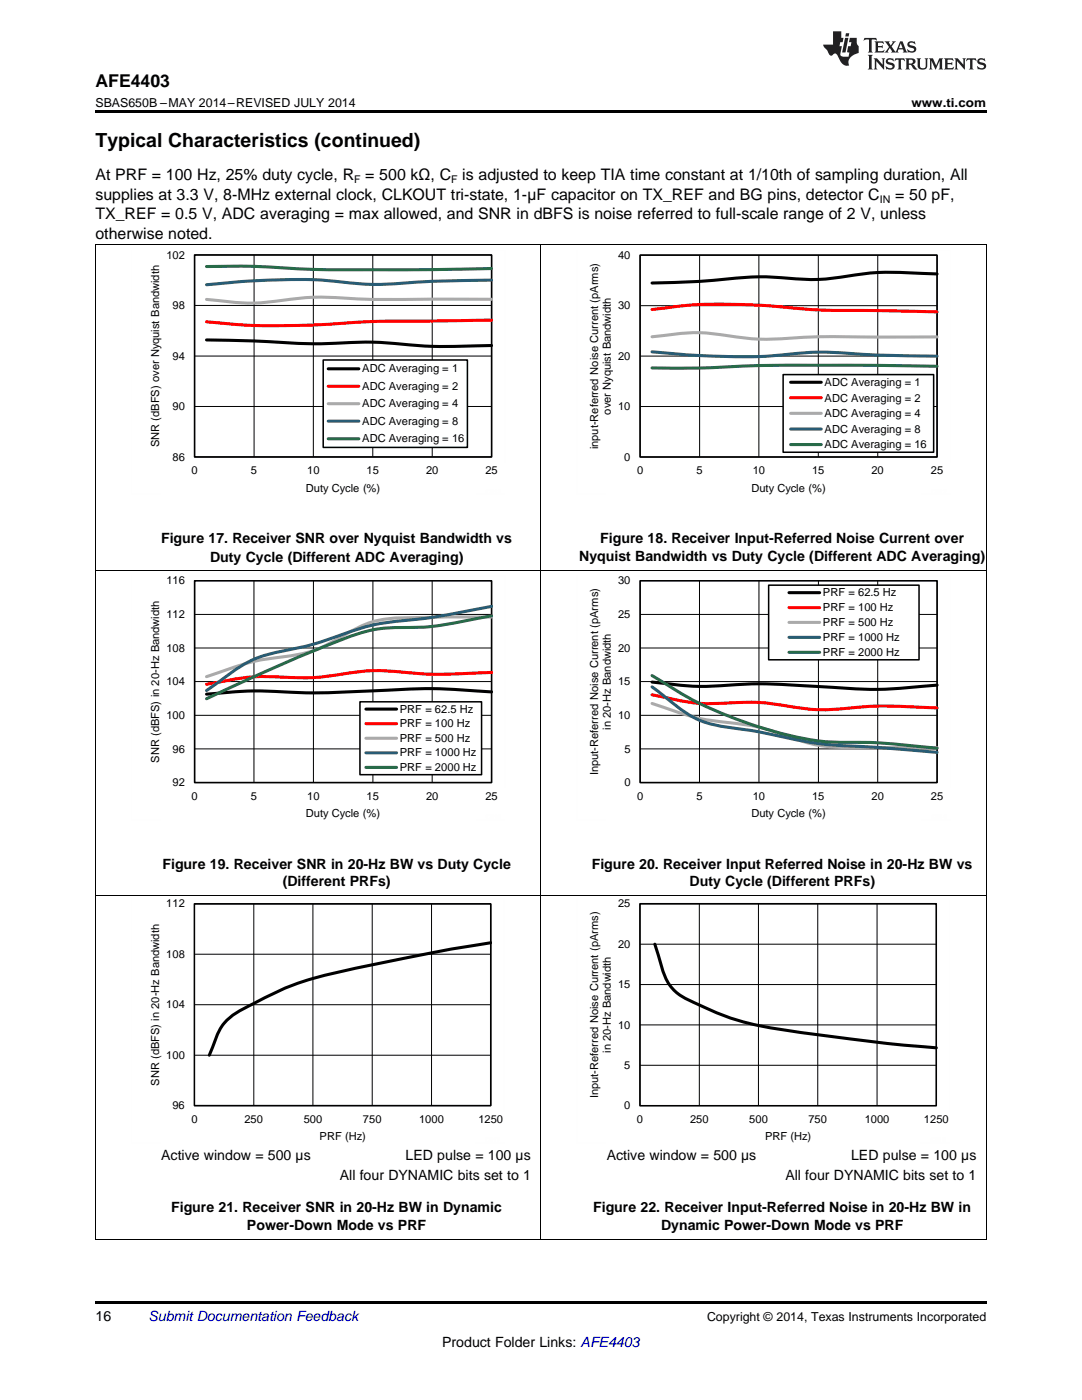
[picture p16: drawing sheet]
<svg xmlns="http://www.w3.org/2000/svg" width="216mm" height="279mm" viewBox="0 0 216 279" stroke-linecap="round" stroke-linejoin="round" font-family="sans-serif">
<defs><g id="words">
<text font-size="3.9" x="19" y="29.3">Typical Characteristics (continued)</text>
<text font-size="3.5" x="19" y="17.3">AFE4403</text>
<g font-size="3.2">
<text x="19" y="36">At PRF = 100 Hz, 25% duty cycle, R = 500 kΩ, C</text>
<text x="92.3" y="36">is adjusted to keep TIA time constant at 1/10th of sampling duration, All</text>
<text x="19" y="39.9">supplies at 3.3 V, 8-MHz external clock, CLKOUT tri-state, 1-µF capacitor on TX_REF and BG pins, detector C</text>
<text x="178.6" y="39.9">= 50 pF,</text>
<text x="19" y="43.7">TX_REF = 0.5 V, ADC averaging = max allowed, and SNR in dBFS is noise referred to full-scale range of 2 V, unless</text>
<text x="19" y="47.6">otherwise noted.</text>
</g>
<g font-size="2.8">
<text x="32.1" y="108.4">Figure 17. Receiver SNR over Nyquist Bandwidth vs</text>
<text x="41.9" y="112.1">Duty Cycle (Different ADC Averaging)</text>
<text x="115.6" y="111.9">Nyquist Bandwidth vs Duty Cycle (Different ADC Averaging)</text>
<text x="119.8" y="108.4">Figure 18. Receiver Input-Referred Noise Current over</text>
<text x="32.4" y="173.4">Figure 19. Receiver SNR in 20-Hz BW vs Duty Cycle</text>
<text x="118.1" y="173.4">Figure 20. Receiver Input Referred Noise in 20-Hz BW vs</text>
<text x="56.4" y="176.9">(Different PRFs)</text>
<text x="137.6" y="176.9">Duty Cycle (Different PRFs)</text>
<text x="32.2" y="231.5">Active window = 500 µs</text>
<text x="80.9" y="231.5">LED pulse = 100 µs</text>
<text x="121.1" y="231.5">Active window = 500 µs</text>
<text x="169.8" y="231.5">LED pulse = 100 µs</text>
<text x="67.8" y="235.5">All four DYNAMIC bits set to 1</text>
<text x="156.7" y="235.5">All four DYNAMIC bits set to 1</text>
<text x="34.1" y="241.9">Figure 21. Receiver SNR in 20-Hz BW in Dynamic</text>
<text x="49.3" y="245.6">Power-Down Mode vs PRF</text>
<text x="118.4" y="241.9">Figure 22. Receiver Input-Referred Noise in 20-Hz BW in</text>
<text x="131.9" y="245.4">Dynamic Power-Down Mode vs PRF</text>
<text x="19" y="263.6">16</text>
<text x="88.2" y="268.9">Product Folder Links: AFE4403</text>
</g>
<text font-size="2.8" fill="#0000c8" x="29.6" y="263.6">Submit Documentation Feedback</text>
<g font-size="2.5">
<text x="19" y="21.4">SBAS650B –MAY 2014–REVISED JULY 2014</text>
<text x="181.9" y="21.4">www.ti.com</text>
<text x="141.1" y="263.6">Copyright © 2014, Texas Instruments Incorporated</text>
</g>
<g font-size="2.2">
<text x="33.2" y="51.6">102</text>
<text x="123.3" y="51.6">40</text>
<text x="34.4" y="61.7">98</text>
<text x="123.3" y="61.7">30</text>
<text x="34.4" y="71.8">94</text>
<text x="123.3" y="71.8">20</text>
<text x="72.3" y="74.3">ADC Averaging = 1</text>
<text x="72.3" y="77.8">ADC Averaging = 2</text>
<text x="164.6" y="77">ADC Averaging = 1</text>
<text x="34.4" y="81.8">90</text>
<text x="72.3" y="81.3">ADC Averaging = 4</text>
<text x="121.9" y="82.7" transform="rotate(-90 121.9 82.7)">over Nyquist Bandwidth</text>
<text x="123.3" y="81.9">10</text>
<text x="164.6" y="80.1">ADC Averaging = 2</text>
<text x="164.6" y="83.2">ADC Averaging = 4</text>
<text x="31.8" y="89.3" transform="rotate(-90 31.8 89.3)">SNR (dBFS) over Nyquist Bandwidth</text>
<text x="72.3" y="84.8">ADC Averaging = 8</text>
<text x="72.3" y="88.3">ADC Averaging = 16</text>
<text x="119.3" y="89.7" transform="rotate(-90 119.3 89.7)">input-Referred Noise Current (pArms)</text>
<text x="164.6" y="86.3">ADC Averaging = 8</text>
<text x="164.6" y="89.4">ADC Averaging = 16</text>
<text x="34.4" y="91.9">86</text>
<text x="38.2" y="94.6">0</text>
<text x="50.1" y="94.6">5</text>
<text x="61.3" y="94.6">10</text>
<text x="73.2" y="94.6">15</text>
<text x="85" y="94.6">20</text>
<text x="96.9" y="94.6">25</text>
<text x="124.6" y="91.9">0</text>
<text x="127.1" y="94.6">0</text>
<text x="139" y="94.6">5</text>
<text x="150.2" y="94.6">10</text>
<text x="162.1" y="94.6">15</text>
<text x="173.9" y="94.6">20</text>
<text x="185.8" y="94.6">25</text>
<text x="61" y="98.1">Duty Cycle (%)</text>
<text x="149.9" y="98.1">Duty Cycle (%)</text>
<text x="33.2" y="116.6">116</text>
<text x="123.3" y="116.6">30</text>
<text x="164.2" y="119">PRF = 62.5 Hz</text>
<text x="33.2" y="123.3">112</text>
<text x="123.3" y="123.3">25</text>
<text x="164.2" y="122">PRF = 100 Hz</text>
<text x="164.2" y="125">PRF = 500 Hz</text>
<text x="33.2" y="130.1">108</text>
<text x="123.3" y="130.1">20</text>
<text x="164.2" y="127.9">PRF = 1000 Hz</text>
<text x="164.2" y="130.9">PRF = 2000 Hz</text>
<text x="33.2" y="136.8">104</text>
<text x="123.3" y="136.8">15</text>
<text x="33.2" y="143.5">100</text>
<text x="79.8" y="142.2">PRF = 62.5 Hz</text>
<text x="123.3" y="143.5">10</text>
<text x="79.8" y="145.1">PRF = 100 Hz</text>
<text x="79.8" y="148.1">PRF = 500 Hz</text>
<text x="121.9" y="145.7" transform="rotate(-90 121.9 145.7)">in 20-Hz Bandwidth</text>
<text x="31.8" y="152.2" transform="rotate(-90 31.8 152.2)">SNR (dBFS) in 20-Hz Bandwidth</text>
<text x="34.4" y="150.2">96</text>
<text x="79.8" y="151">PRF = 1000 Hz</text>
<text x="79.8" y="153.9">PRF = 2000 Hz</text>
<text x="119.3" y="154.7" transform="rotate(-90 119.3 154.7)">Input-Referred Noise Current (pArms)</text>
<text x="124.6" y="150.2">5</text>
<text x="34.4" y="156.9">92</text>
<text x="38.2" y="159.6">0</text>
<text x="50.1" y="159.6">5</text>
<text x="61.3" y="159.6">10</text>
<text x="73.2" y="159.6">15</text>
<text x="85" y="159.6">20</text>
<text x="96.9" y="159.6">25</text>
<text x="124.6" y="156.9">0</text>
<text x="127.1" y="159.6">0</text>
<text x="139" y="159.6">5</text>
<text x="150.2" y="159.6">10</text>
<text x="162.1" y="159.6">15</text>
<text x="173.9" y="159.6">20</text>
<text x="185.8" y="159.6">25</text>
<text x="61" y="163.1">Duty Cycle (%)</text>
<text x="149.9" y="163.1">Duty Cycle (%)</text>
<text x="33.2" y="181.1">112</text>
<text x="123.3" y="181.1">25</text>
<text x="33.2" y="191.2">108</text>
<text x="123.3" y="189.2">20</text>
<text x="123.3" y="197.2">15</text>
<text x="33.2" y="201.3">104</text>
<text x="123.3" y="205.3">10</text>
<text x="33.2" y="211.3">100</text>
<text x="121.9" y="210.1" transform="rotate(-90 121.9 210.1)">in 20-Hz Bandwidth</text>
<text x="124.6" y="213.3">5</text>
<text x="31.8" y="216.6" transform="rotate(-90 31.8 216.6)">SNR (dBFS) in 20-Hz Bandwidth</text>
<text x="34.4" y="221.4">96</text>
<text x="119.3" y="219.2" transform="rotate(-90 119.3 219.2)">Input-Referred Noise Current (pArms)</text>
<text x="124.6" y="221.4">0</text>
<text x="38.2" y="224.1">0</text>
<text x="48.8" y="224.1">250</text>
<text x="60.6" y="224.1">500</text>
<text x="63.8" y="227.6">PRF (Hz)</text>
<text x="72.4" y="224.1">750</text>
<text x="83.6" y="224.1">1000</text>
<text x="95.5" y="224.1">1250</text>
<text x="127.1" y="224">0</text>
<text x="137.7" y="224">250</text>
<text x="149.5" y="224">500</text>
<text x="152.7" y="227.6">PRF (Hz)</text>
<text x="161.3" y="224">750</text>
<text x="172.5" y="224">1000</text>
<text x="184.4" y="224">1250</text>
</g>
<g font-size="2.1">
<text x="70.7" y="36.6">F</text>
<text x="90" y="36.6">F</text>
<text x="175.5" y="40.5">IN</text>
</g>
</g></defs>
<path d="M19 247.3h.2zM196.7 247.3h.1zM19 259.7h177.8v.5h-177.8z" fill="#000"/>
<g fill="none" stroke="#000" stroke-width=".2">
<path d="M19.1 113.8v133.5M38.8 115.9h59.3v40.3h-59.3zM50.7 115.9v40.3M62.5 115.9v40.3M74.4 115.9v40.3M86.2 115.9v40.3M107.9 113.8v133.5M196.8 113.8v133.5M38.8 136h59.3M38.8 129.3h59.3M38.8 122.6h59.3M38.8 149.5h59.3"/>
<path d="M38.8 142.8h59.3M19 178.6h177.8M38.8 180.4h59.1v40.3h-59.1zM38.8 190.4h59.1M50.6 180.4v40.3M62.4 180.4v40.3M74.3 180.4v40.3M86.1 180.4v40.3M127.7 180.4h59.1v40.3h-59.1zM127.7 196.5h59.1M127.7 188.4h59.1M139.5 180.4v40.3"/>
<path d="M151.3 180.4v40.3M163.2 180.4v40.3M175 180.4v40.3M38.8 210.6h59.1M38.8 200.5h59.1M127.7 212.6h59.1M127.7 204.5h59.1M19 247.3h177.8"/>
</g>
<path d="M38.8 115.9h59.3v40.3h-59.3zM38.8 180.4h59.1v40.3h-59.1zM127.7 180.4h59.1v40.3h-59.1z" fill="none" stroke="#000" stroke-width=".31"/>
<path d="M98.1 138.1a128.3 128.3 0 0 0-23.7-.2 163.6 163.6 0 0 1-22.7 0l-4 .1-6.5 .5M97.9 188.1a449.9 449.9 0 0 0-35.4 7.2 71.9 71.9 0 0 0-16.2 7.5 10 10 0 0 0-3.7 5.6l-.8 2.2M130.7 188.4l.3 1a26.6 26.6 0 0 0 2.6 7.2 10.6 10.6 0 0 0 5 3.5 53 53 0 0 0 18.5 5.6l5.2 .7a358.6 358.6 0 0 0 24.5 2.7" fill="none" stroke="#000" stroke-width=".61"/>
<path d="M26.2 179.4v48.8M37.6 179.4h63M100.6 179.4v42.3M115.1 179.4v48.8M126.5 179.4h63M189.5 179.4v42.3M26.2 228.1h5.8M94.8 228.1h5.8M115.1 228.1h5.8M183.7 228.1h5.8" fill="none" stroke="#fefefe" stroke-width=".2" stroke-dasharray=".4 .1" stroke-linecap="butt"/>
<path d="M98.1 134.2a108.1 108.1 0 0 1-21.6-.3 61.7 61.7 0 0 0-11.8 1.1 117.1 117.1 0 0 1-13 0 68.4 68.4 0 0 0-10.5 1.6" fill="none" stroke="#f00" stroke-width=".61"/>
<path d="M98.1 123.1l-12.9 .1a41.6 41.6 0 0 0-10.8 .9 46.8 46.8 0 0 0-8.9 4.4 27.6 27.6 0 0 1-10.7 2.8 60.7 60.7 0 0 0-13.6 3.7" fill="none" stroke="#aaa" stroke-width=".61"/>
<path d="M98.1 121a164.6 164.6 0 0 1-21.6 3.3 82.5 82.5 0 0 0-12.9 3.9l-4.4 1.2a32.4 32.4 0 0 0-10.4 3.1l-2.6 1.7-5 3.6" fill="none" stroke="#295c75" stroke-width=".61"/>
<path d="M98.1 122.9l-2.2 .4a66.6 66.6 0 0 1-18.3 2 39.5 39.5 0 0 0-12.9 3.7l-8.8 3.7-14.7 6.8" fill="none" stroke="#286b49" stroke-width=".61"/>
<path d="M71.8 140.1h24.3v14.5h-24.3z" fill-rule="evenodd" fill="#fff"/>
<path d="M127.7 115.9h59.3v40.3h-59.3zM71.8 140.1h24.3v14.5h-24.3z" fill="none" stroke="#000" stroke-width=".31"/>
<path d="M130.1 136.1a65 65 0 0 0 18 .5 212.7 212.7 0 0 1 19.5 .7 83.8 83.8 0 0 0 18.3-.5l1.1-.1M73 141.5h6.1" fill="none" stroke="#000" stroke-width=".61"/>
<path d="M130.1 138.7l.9 .1a41.2 41.2 0 0 0 16 1.4 53 53 0 0 1 13.1 1.2 54.2 54.2 0 0 0 12.9-.4l4.3-.1 9.7 .4M73 144.4h6.1" fill="none" stroke="#f00" stroke-width=".61"/>
<path d="M73 147.3h6.1M130.1 140.4l.9 .3a50.2 50.2 0 0 0 16 3.7 42 42 0 0 1 12 3.2 33.6 33.6 0 0 0 12.9 1.6h15.1" fill="none" stroke="#aaa" stroke-width=".61"/>
<path d="M130.1 137.1l1.7 1.3a30 30 0 0 0 8.8 5.7 87.6 87.6 0 0 0 10.8 2l1.1 .2a84.1 84.1 0 0 0 21.6 2.8l12.9 1M73 150.2h6.1" fill="none" stroke="#295c75" stroke-width=".61"/>
<path d="M130.1 134.8l.9 .6a81 81 0 0 0 33.4 12.6l2.1 .1a139.1 139.1 0 0 1 20.5 1.2M73 153.2h6.1" fill="none" stroke="#286b49" stroke-width=".61"/>
<path d="M26.2 114.9v48.8M37.6 114.9h63.2M100.8 114.9v42.4M26.2 163.6h5.8M95 163.6h5.8" fill="none" stroke="#fefefe" stroke-width=".2" stroke-dasharray=".4 .1" stroke-linecap="butt"/>
<path d="M127.7 115.9h59.3v40.3h-59.3zM139.6 115.9v40.3M151.4 115.9v40.3M163.3 115.9v40.3M175.1 115.9v40.3M127.7 136h59.3M127.7 129.3h59.3M127.7 122.6h59.3M127.7 149.5h59.3M127.7 142.8h59.3" fill="none" stroke="#000" stroke-width=".2"/>
<path d="M153.4 116.8h30v14.9h-30z" fill-rule="evenodd" fill="#fff"/>
<path d="M38.8 50.9h59.3v40.3h-59.3zM153.4 116.8h30v14.9h-30z" fill="none" stroke="#000" stroke-width=".31"/>
<path d="M41.2 67.8l8.4 .2a175.5 175.5 0 0 0 18.3 .5l1.1-.1a86.4 86.4 0 0 1 15.1 .6l5.4 .2 8.6-.2M157.4 118.3h6.2" fill="none" stroke="#000" stroke-width=".61"/>
<path d="M98.1 63.9l-11.9 .2a232.4 232.4 0 0 0-23.7 .8 127.8 127.8 0 0 1-21.3-.7M157.4 121.3h6.2" fill="none" stroke="#f00" stroke-width=".61"/>
<path d="M98.1 59.7h-11.9a216.1 216.1 0 0 1-21.5-.4 121.7 121.7 0 0 0-13 1.1 64.8 64.8 0 0 1-10.5-.6M157.4 124.2h6.2" fill="none" stroke="#aaa" stroke-width=".61"/>
<path d="M98.1 55.9h-1.1a256.1 256.1 0 0 0-20.5 .8 114.7 114.7 0 0 1-12.9-.8 163.4 163.4 0 0 0-22.4 .9M157.4 127.2h6.2" fill="none" stroke="#295c75" stroke-width=".61"/>
<path d="M41.2 53.2a177.6 177.6 0 0 1 20.3 .5l21.5 .1 15.1-.2M157.4 130.2h6.2" fill="none" stroke="#286b49" stroke-width=".61"/>
<path d="M115.1 114.9v48.8M126.5 114.9h63.2M189.7 114.9v42.4M115.1 163.6h5.8M183.9 163.6h5.8" fill="none" stroke="#fefefe" stroke-width=".2" stroke-dasharray=".4 .1" stroke-linecap="butt"/>
<path d="M19.1 48.9v65M38.8 50.9h59.3v40.3h-59.3zM50.7 50.9v40.3M62.5 50.9v40.3M74.4 50.9v40.3M86.2 50.9v40.3M107.9 48.9v65M196.8 48.9v65M38.8 71.1h59.3M38.8 61h59.3M38.8 81.1h59.3M19 113.8h177.8" fill="none" stroke="#000" stroke-width=".2"/>
<path d="M64.5 71.8h28.8v17.5h-28.8z" fill-rule="evenodd" fill="#fff"/>
<path d="M127.7 50.9h59.3v40.3h-59.3zM64.5 71.8h28.8v17.5h-28.8z" fill="none" stroke="#000" stroke-width=".31"/>
<path d="M187 54.7l-2.2-.1a63.3 63.3 0 0 0-18.3 .9 60.9 60.9 0 0 1-12.9-.2 176.3 176.3 0 0 0-15.1 .9l-8.4 .3M65.5 73.6h6.1" fill="none" stroke="#000" stroke-width=".61"/>
<path d="M65.5 77.1h6.1M130.1 61.8a110.5 110.5 0 0 1 30-.2l5.3 .3 21.6 .3" fill="none" stroke="#f00" stroke-width=".61"/>
<path d="M130.1 67.2l.9-.1a40.4 40.4 0 0 1 16 .2 57.9 57.9 0 0 0 14.1 0l25.9-.1M65.5 80.6h6.1" fill="none" stroke="#aaa" stroke-width=".61"/>
<path d="M130.1 70.2a157.3 157.3 0 0 0 24.6 .8 71.3 71.3 0 0 1 18.3-.2l14 .3M65.5 84h6.1" fill="none" stroke="#295c75" stroke-width=".61"/>
<path d="M187 73.1l-24.8-.2a337.8 337.8 0 0 0-23.7 .6l-8.4-.1M65.5 87.6h6.1" fill="none" stroke="#286b49" stroke-width=".61"/>
<path d="M26.2 49.9v48.8M37.6 49.9h63.2M100.8 49.9v42.4M26.2 98.6h5.8M95 98.6h5.8" fill="none" stroke="#fefefe" stroke-width=".2" stroke-dasharray=".4 .1" stroke-linecap="butt"/>
<path d="M127.7 50.9h59.3v40.3h-59.3zM139.6 50.9v40.3M151.4 50.9v40.3M163.3 50.9v40.3M175.1 50.9v40.3M127.7 71.1h59.3M127.7 61h59.3M127.7 81.1h59.3" fill="none" stroke="#000" stroke-width=".2"/>
<path d="M156.3 74.8h30v15.5h-30z" fill-rule="evenodd" fill="#fff"/>
<path d="M156.3 74.8h30v15.5h-30z" fill="none" stroke="#000" stroke-width=".31"/>
<path d="M157.8 76.3h6.1" fill="none" stroke="#000" stroke-width=".61"/>
<path d="M157.8 79.4h6.1" fill="none" stroke="#f00" stroke-width=".61"/>
<path d="M157.8 82.5h6.1" fill="none" stroke="#aaa" stroke-width=".61"/>
<path d="M157.8 85.6h6.1" fill="none" stroke="#295c75" stroke-width=".61"/>
<path d="M157.8 88.7h6.1" fill="none" stroke="#286b49" stroke-width=".61"/>
<path d="M115.1 49.9v48.8M126.5 49.9h63.2M189.7 49.9v42.4M115.1 98.6h5.8M183.9 98.6h5.8" fill="none" stroke="#fefefe" stroke-width=".2" stroke-dasharray=".4 .1" stroke-linecap="butt"/>
<path d="M19 48.8h177.8" fill="none" stroke="#000" stroke-width=".2"/>
<path d="M19 22h177.8v.5h-177.8z" fill="#000"/>
<g fill="#231f20">
<path d="M172.5 7.6l-.1 .5 .4-.2h.6v.1v2.1l-.2 .4h.9l-.2-.4v-2.1l.1-.1h.5l.5 .2-.2-.5zM174.5 8.3l.2 .3v1.5l-.2 .4h1.8l.2-.6a1.04 1.04 0 0 1-1.3 .2v-.7h.6l.3 .2v-.6l-.3 .2h-.6v-.6l.8-.1 .4 .3-.2-.5zM176.5 8.3l.9 1.1-.9 1.1h.8l-.2-.2 .4-.7 .5 .7-.2 .2h1.5l-.2-.2 .2-.4h.9l.1 .4-.2 .2h1l-.3-.3-.7-1.9h-.5l-.9 2-.8-1 .9-1h-.8l.1 .3-.4 .5-.3-.6 .1-.2zM179.7 8.6l.4 1h-.7zM181.3 8.4a.63 .63 0 0 0-.2 .7 .63 .63 0 0 0 .6 .4l.6 .2 .1 .2a.75 .75 0 0 1-.7 .4 .75 .75 0 0 1-.6-.5l.1 .7 .1-.1a1.11 1.11 0 0 0 1.5-.6 1.13 1.13 0 0 0-1.2-.8l-.1-.4a1.04 1.04 0 0 1 1.2 .2l-.2-.5-.2 .1-.4-.2zM173.2 10.9l.2 .4v2.2l-.2 .4h1l-.3-.4v-2.2l.3-.4zM174.3 11.6l.3 .4v1.5l-.3 .4h.8l-.2-.4v-1.3l1.5 1.7v-1.9l.2-.4h-.7l.2 .4v.9l-1.1-1.3zM177 11.8a.62 .62 0 0 0-.2 .7 .62 .62 0 0 0 .6 .4l.6 .1 .1 .3a.76 .76 0 0 1-.7 .3 .76 .76 0 0 1-.7-.4l.2 .7 .1-.1a1.11 1.11 0 0 0 1.5-.6 1.13 1.13 0 0 0-1.2-.8l-.1-.4a1.04 1.04 0 0 1 1.2 .2l-.2-.6-.2 .1-.5-.1zM178.7 11.6l-.2 .6a.61 .61 0 0 1 .8-.3v1.6l-.2 .4h.9l-.2-.4v-1.6a.63 .63 0 0 1 .7 .3l-.1-.6zM180.6 11.6l.3 .4v1.5l-.3 .4h1l-.2-.2-.1-.8 .6 .2a.76 .76 0 0 0 1.2 .7l-1-1a.58 .58 0 0 0 .6-.5 .58 .58 0 0 0-.5-.6zM181.4 11.9h.1a.45 .45 0 0 1 .5 .1 .45 .45 0 0 1 .1 .5l-.8 .2zM182.9 11.6l.2 .2a2.17 2.17 0 0 0 .3 1.9 .99 .99 0 0 0 1.6-.6v-1.1l.2-.4h-.7l.2 .2a1.92 1.92 0 0 1-.2 1.8 .6 .6 0 0 1-.9-.5v-1.1l.2-.4zM185.4 11.6l.2 .4v1.5l-.2 .4h.7l-.2-.4v-1.4l.8 1.8 .8-1.8v1.4l-.2 .4h.9l-.2-.4v-1.5l.2-.4h-.8l-.6 1.5-.6-1.5zM188.4 11.6l.2 .4v1.5l-.2 .4h1.8l.1-.6a1.04 1.04 0 0 1-1.2 .1v-.6h.5l.4 .2v-.6l-.4 .2h-.5v-.7h.8l.3 .3-.1-.6zM190.5 11.6l.2 .4v1.5l-.2 .4h.7l-.2-.4v-1.3l1.5 1.7v-1.9l.2-.4h-.7l.2 .4v.9l-1.1-1.3zM192.9 11.6l-.1 .6a.61 .61 0 0 1 .7-.3l.1 1.6-.3 .4h1l-.3-.4 .1-1.6a.63 .63 0 0 1 .7 .3l-.1-.6zM195.2 11.8a.62 .62 0 0 0-.2 .7 .62 .62 0 0 0 .6 .4l.6 .1 .1 .3a.76 .76 0 0 1-.7 .3 .76 .76 0 0 1-.6-.4l.1 .7 .1-.1a1.11 1.11 0 0 0 1.6-.6 1.13 1.13 0 0 0-1.3-.8l-.1-.4a1.04 1.04 0 0 1 1.2 .2l-.1-.6-.2 .1-.5-.1z"/>
<path d="M166.2 6.3v2.6h-1.9v.4l.8 .9a.91 .91 0 0 0 1 .8 .56 .56 0 0 1 .5-.3 .56 .56 0 0 1 .5 .3l.4 .8a1.53 1.53 0 0 0 1.9 1.2 1.54 1.54 0 0 1 1-2.1l.9-.3v-1.4a1.52 1.52 0 0 1-.4-1.6h-1.3l-.2 .8h.5l-.2 .8h-.5l-.1 1v.2l.4 .1-.2 .8a1.93 1.93 0 0 1-1.6-.3l.3-1.8h-.5l.2-.8h.4l.2-.8h-.4v-1.3zM168.6 7.6l-.6 2.9h.7l.6-2.9zM168.8 6.6l-.1 .7h.6l.2-.7z"/>
</g>
<use href="#words"/>
</svg>
